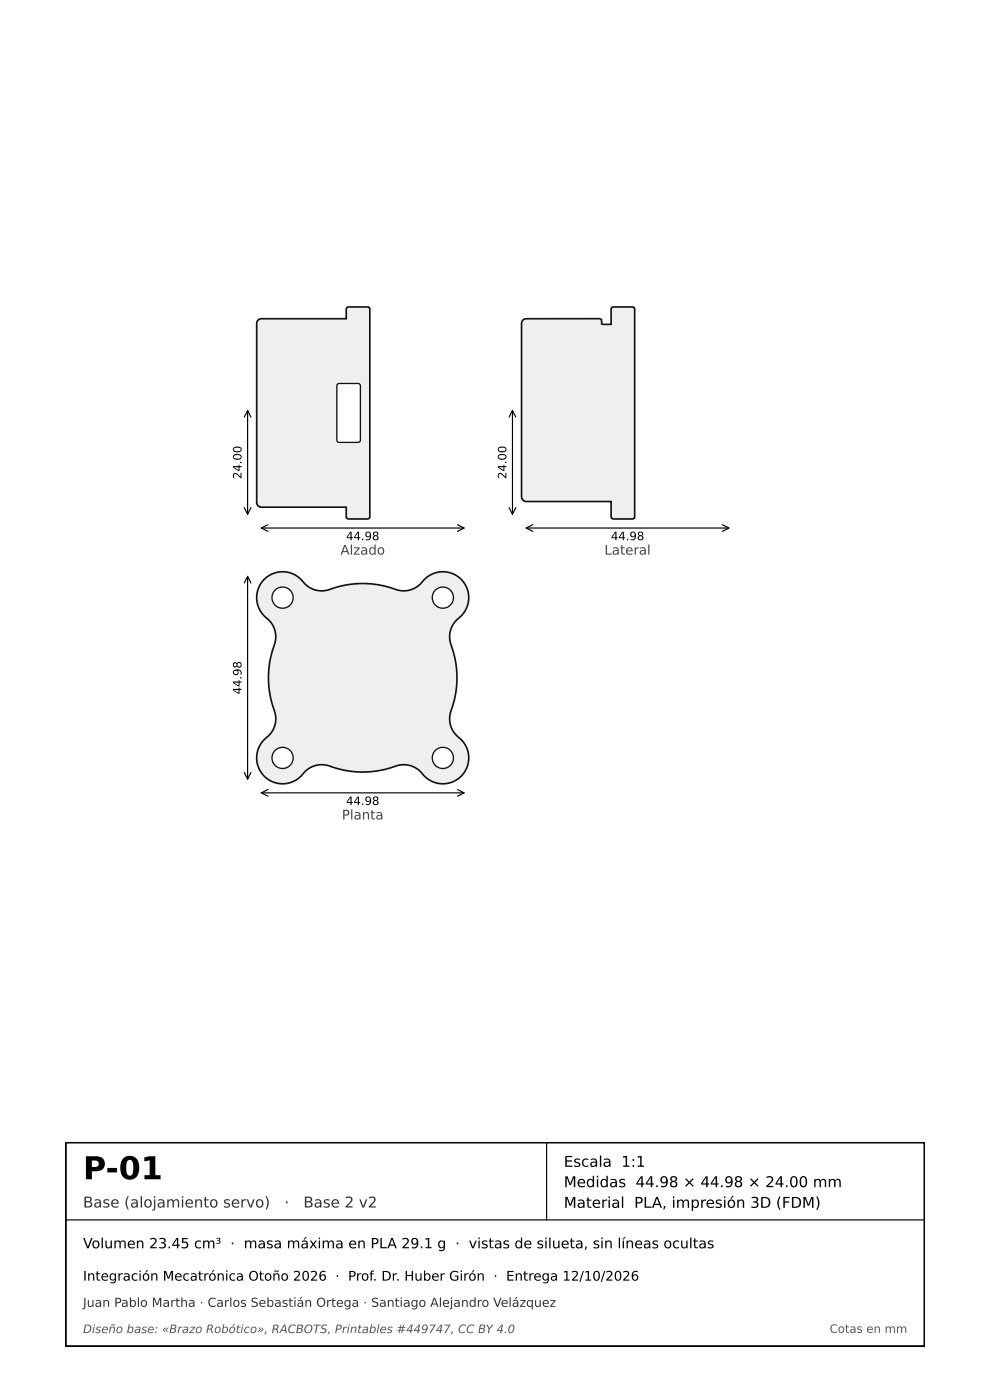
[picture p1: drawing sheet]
<svg xmlns="http://www.w3.org/2000/svg" width="210mm" height="297mm" viewBox="0 0 210 297" stroke-linecap="round" stroke-linejoin="round" font-family="sans-serif">
<defs><g id="words">
<text font-size="6.7" x="17.6" y="250.2">P-01</text>
<g font-size="3.2">
<text x="119.6" y="247.5">Escala 1:1</text>
<text x="119.6" y="251.9">Medidas 44.98 × 44.98 × 24.00 mm</text>
<text x="119.6" y="256.2">Material PLA, impresión 3D (FDM)</text>
</g>
<g font-size="3.2" fill="#333">
<text x="17.6" y="256.2">Base (alojamiento servo)</text>
<text x="60.3" y="256.2">·</text>
<text x="64.4" y="256.2">Base 2 v2</text>
</g>
<text font-size="3" x="17.6" y="264.8">Volumen 23.45 cm³ · masa máxima en PLA 29.1 g · vistas de silueta, sin líneas ocultas</text>
<g font-size="2.8" fill="#444">
<text x="72.2" y="117.7">Alzado</text>
<text x="128.2" y="117.7">Lateral</text>
<text x="72.5" y="173.8">Planta</text>
</g>
<text font-size="2.8" x="17.6" y="271.7">Integración Mecatrónica Otoño 2026 · Prof. Dr. Huber Girón · Entrega 12/10/2026</text>
<text font-size="2.6" fill="#333" x="17.6" y="277.2">Juan Pablo Martha · Carlos Sebastián Ortega · Santiago Alejandro Velázquez</text>
<g font-size="2.5">
<text x="51.2" y="101.6" transform="rotate(-90 51.2 101.6)">24.00</text>
<text x="107.4" y="101.6" transform="rotate(-90 107.4 101.6)">24.00</text>
<text x="73.4" y="114.6">44.98</text>
<text x="129.6" y="114.6">44.98</text>
<text x="51.2" y="147.3" transform="rotate(-90 51.2 147.3)">44.98</text>
<text x="73.4" y="170.8">44.98</text>
</g>
<g font-size="2.5" fill="#555">
<text x="17.6" y="282.8">Diseño base: «Brazo Robótico», RACBOTS, Printables #449747, CC BY 4.0</text>
<text x="176" y="282.8">Cotas en mm</text>
</g>
</g></defs>
<g fill="#eceff3" stroke="#111" stroke-width=".35">
<path d="M56 122.9a5.6 5.6 0 0 1 8.7 1 5.3 5.3 0 0 0 5.9 .9l3.1-.8 3.2-.2 3.3 .2 3 .8a5.4 5.4 0 0 0 6.8-1.9 5.5 5.5 0 0 1 8.3 .5 5.5 5.5 0 0 1-1.5 8.1 5 5 0 0 0-1.1 5.3 20.4 20.4 0 0 1-.2 14.6 5.2 5.2 0 0 0 2.3 5.5 5.5 5.5 0 0 1-.5 8.2 5.5 5.5 0 0 1-8.1-1.4 5.5 5.5 0 0 0-6.2-.9 20.6 20.6 0 0 1-13.6-.4 5.2 5.2 0 0 0-5.6 2.3 5.5 5.5 0 0 1-8.2-.5 5.5 5.5 0 0 1 1.4-8.2 5.4 5.4 0 0 0 .8-6.3 20.4 20.4 0 0 1 .6-13.5 5.2 5.2 0 0 0-2.3-5.5 5.5 5.5 0 0 1-.1-7.8z"/>
<path d="M54.7 67.9l.7-.3h18v-2l.3-.4 4.2-.1 .5 .3v44.2l-.2 .4h-4.5l-.3-.4v-2h-18l-.5-.1-.3-.4-.2-.5v-38z"/>
<path d="M110.9 67.9l.7-.3h15.5l.5 .3v.8l2 .1v-3.2l.3-.4 4.2-.1 .5 .3v44.2l-.2 .4h-4.5l-.3-.4v-3.2h-18l-.4-.1-.4-.4-.2-.5v-36.8z"/>
</g>
<g fill="#fff" stroke="#111" stroke-width=".28">
<circle cx="93.9" cy="160.8" r="2.25"/>
<circle cx="93.9" cy="126.8" r="2.25"/>
<circle cx="59.9" cy="160.8" r="2.25"/>
<circle cx="59.9" cy="126.8" r="2.25"/>
</g>
<path d="M51.8 123.7l.7-1.4 .7 1.4M52.5 122.3v43M51.8 163.9l.7 1.4 .7-1.4M55.4 168.2h43M56.8 167.5l-1.4 .7 1.4 .7M97 167.5l1.4 .7-1.4 .7" fill="none" stroke="#000" stroke-width=".25"/>
<path d="M71.6 81.5l.3-.1h4l.5 .3v11.7l-.3 .4-4.2 .1-.4-.4-.1-11.6z" fill="#fff" stroke="#111" stroke-width=".28"/>
<g fill="none" stroke="#000" stroke-width=".25">
<path d="M51.8 88.5l.7-1.4 .7 1.4M52.5 87.1v22M108 88.5l.7-1.4 .7 1.4M108.7 87.1v22M51.8 107.7l.7 1.4 .7-1.4M55.4 112h43M56.8 111.3l-1.4 .7 1.4 .7M97 111.3l1.4 .7-1.4 .7M108 107.7l.7 1.4 .7-1.4M111.6 112h43M113 111.3l-1.4 .7 1.4 .7M153.2 111.3l1.4 .7-1.4 .7"/>
<path d="M14 258.8h182.1M116 242.4v16.4"/>
</g>
<path d="M14 242.4h182.1v43.2h-182.1z" fill="none" stroke="#000" stroke-width=".39"/>
<use href="#words"/>
</svg>
